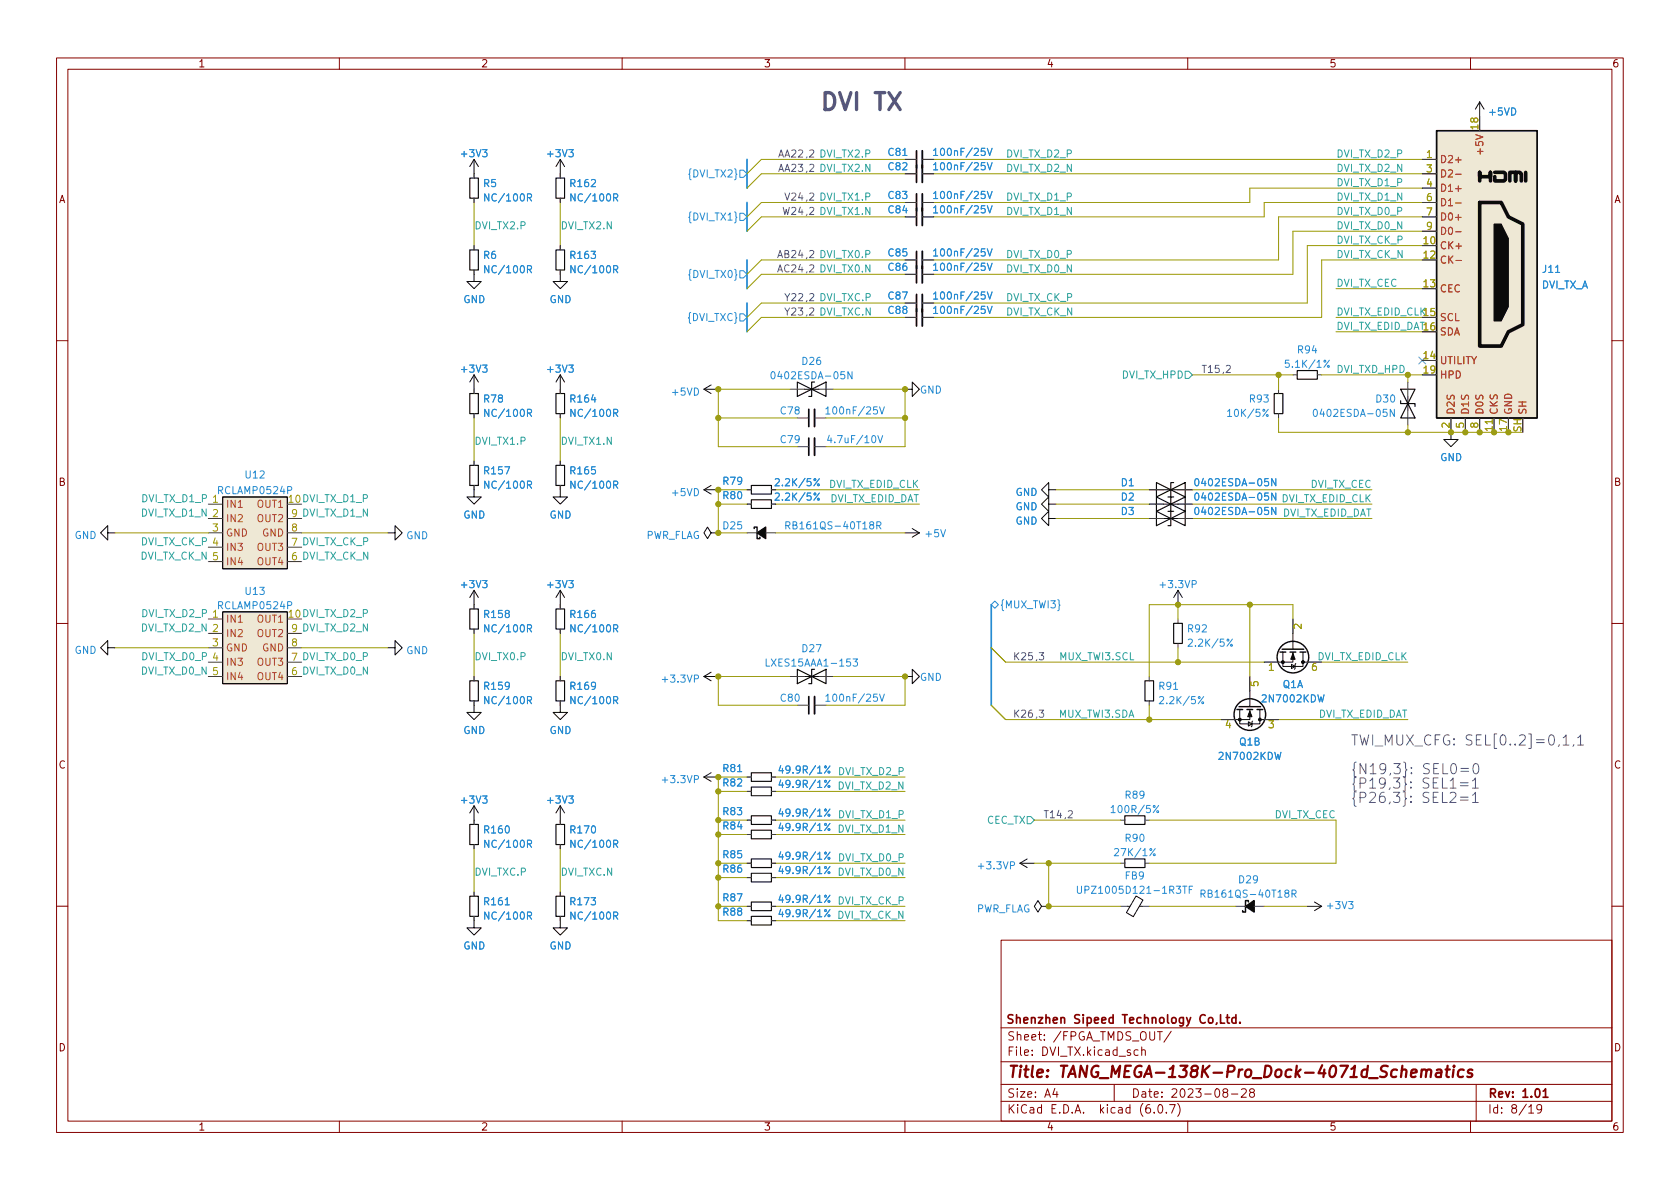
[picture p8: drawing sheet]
<svg xmlns="http://www.w3.org/2000/svg" width="297mm" height="210mm" viewBox="0 0 297 210" stroke-linecap="round" stroke-linejoin="round" font-family="sans-serif">
<defs><g id="words">
<text font-size="4.2" fill="#515593" x="144.8" y="19.5">DVI TX</text>
<text font-size="2.8" fill="#840000" x="178" y="190.6">Title: TANG_MEGA-138K-Pro_Dock-4071d_Schematics</text>
<g font-size="2.5" fill="#515593">
<text x="238.8" y="131.8">TWI_MUX_CFG: SEL[0..2]=0,1,1</text>
<text x="238.8" y="136.9">{N19,3}: SEL0=0</text>
<text x="238.8" y="139.5">{P19,3}: SEL1=1</text>
<text x="238.8" y="142">{P26,3}: SEL2=1</text>
</g>
<g font-size="2.1" fill="#840000">
<text x="177.8" y="181">Shenzhen Sipeed Technology Co,Ltd.</text>
<text x="178" y="184">Sheet: /FPGA_TMDS_OUT/</text>
<text x="178" y="186.7">File: DVI_TX.kicad_sch</text>
<text x="178" y="196.9">KiCad E.D.A. kicad (6.0.7)</text>
<text x="178" y="194.1">Size: A4</text>
<text x="200" y="194.1">Date: 2023-08-28</text>
<text x="263" y="194.1">Rev: 1.01</text>
<text x="263" y="196.9">Id: 8/19</text>
</g>
<g font-size="1.8" fill="#840000">
<text x="35" y="11.9">1</text>
<text x="85" y="11.9">2</text>
<text x="135" y="11.9">3</text>
<text x="185" y="11.9">4</text>
<text x="235" y="11.9">5</text>
<text x="285" y="11.9">6</text>
<text x="10.3" y="35.9">A</text>
<text x="285.3" y="35.9">A</text>
<text x="10.3" y="85.9">B</text>
<text x="285.3" y="85.9">B</text>
<text x="10.3" y="135.9">C</text>
<text x="285.3" y="135.9">C</text>
<text x="10.3" y="185.9">D</text>
<text x="285.3" y="185.9">D</text>
<text x="35" y="199.9">1</text>
<text x="85" y="199.9">2</text>
<text x="135" y="199.9">3</text>
<text x="185" y="199.9">4</text>
<text x="235" y="199.9">5</text>
<text x="285" y="199.9">6</text>
</g>
<g font-size="1.8" fill="#b58900">
<text x="261.4" y="22.8" transform="rotate(-90 261.4 22.8)">18</text>
<text x="252.2" y="27.9">1</text>
<text x="252.2" y="30.5">3</text>
<text x="252.2" y="33">4</text>
<text x="252.2" y="35.6">6</text>
<text x="252.2" y="38.1">7</text>
<text x="252.2" y="40.6">9</text>
<text x="251.7" y="43.2">10</text>
<text x="251.7" y="45.7">12</text>
<text x="251.7" y="50.8">13</text>
<text x="251.7" y="55.9">15</text>
<text x="251.7" y="58.4">16</text>
<text x="251.7" y="63.5">14</text>
<text x="251.7" y="66">19</text>
<text x="256.3" y="75.7" transform="rotate(-90 256.3 75.7)">2</text>
<text x="258.8" y="75.7" transform="rotate(-90 258.8 75.7)">5</text>
<text x="261.4" y="75.7" transform="rotate(-90 261.4 75.7)">8</text>
<text x="263.9" y="76.2" transform="rotate(-90 263.9 76.2)">11</text>
<text x="266.4" y="76.2" transform="rotate(-90 266.4 76.2)">17</text>
<text x="269" y="76.4" transform="rotate(-90 269 76.4)">SH</text>
<text x="37.6" y="94">3</text>
<text x="51.6" y="94">8</text>
<text x="230.1" y="111.2" transform="rotate(-90 230.1 111.2)">2</text>
<text x="37.6" y="114.3">3</text>
<text x="51.6" y="114.3">8</text>
<text x="224.3" y="118.6">1</text>
<text x="231.9" y="118.6">6</text>
<text x="222.5" y="121.4" transform="rotate(-90 222.5 121.4)">5</text>
<text x="216.7" y="128.8">4</text>
<text x="224.3" y="128.8">3</text>
</g>
<g font-size="1.8" fill="#268bd2">
<text x="263.4" y="20.4">+5VD</text>
<text x="81.7" y="27.8">+3V3</text>
<text x="97" y="27.8">+3V3</text>
<text x="157.1" y="27.6">C81</text>
<text x="165.8" y="27.6">100nF/25V</text>
<text x="85.5" y="33.1">R5</text>
<text x="86.2" y="35.6">NC/100R</text>
<text x="101" y="33.1">R162</text>
<text x="101.4" y="35.6">NC/100R</text>
<text x="122.1" y="31.4">{DVI_TX2}</text>
<text x="157.1" y="30.1">C82</text>
<text x="157.1" y="35.2">C83</text>
<text x="165.8" y="30.1">100nF/25V</text>
<text x="165.8" y="35.2">100nF/25V</text>
<text x="122.1" y="39">{DVI_TX1}</text>
<text x="157.1" y="37.7">C84</text>
<text x="165.8" y="37.7">100nF/25V</text>
<text x="85.5" y="45.8">R6</text>
<text x="101" y="45.8">R163</text>
<text x="157.1" y="47.9">C86</text>
<text x="157.1" y="45.3">C85</text>
<text x="165.8" y="47.9">100nF/25V</text>
<text x="165.8" y="45.3">100nF/25V</text>
<text x="81.9" y="53.6">GND</text>
<text x="86.2" y="48.3">NC/100R</text>
<text x="97.1" y="53.6">GND</text>
<text x="101.4" y="48.3">NC/100R</text>
<text x="122.1" y="49.1">{DVI_TX0}</text>
<text x="157.1" y="53">C87</text>
<text x="165.8" y="53">100nF/25V</text>
<text x="272.5" y="51">DVI_TX_A</text>
<text x="272.8" y="48.2">J11</text>
<text x="121.8" y="56.8">{DVI_TXC}</text>
<text x="157.1" y="55.5">C88</text>
<text x="165.8" y="55.5">100nF/25V</text>
<text x="81.7" y="65.9">+3V3</text>
<text x="97" y="65.9">+3V3</text>
<text x="141.9" y="64.5">D26</text>
<text x="227.7" y="65">5.1K/1%</text>
<text x="229.5" y="62.5">R94</text>
<text x="85.6" y="71.2">R78</text>
<text x="101" y="71.2">R164</text>
<text x="118.9" y="69.9">+5VD</text>
<text x="137.2" y="67.1">0402ESDA-05N</text>
<text x="162.6" y="69.6">GND</text>
<text x="221" y="71.2">R93</text>
<text x="243.4" y="71.2">D30</text>
<text x="86.2" y="73.7">NC/100R</text>
<text x="101.4" y="73.7">NC/100R</text>
<text x="138.1" y="73.3">C78</text>
<text x="146.8" y="73.3">100nF/25V</text>
<text x="217.5" y="73.7">10K/5%</text>
<text x="233.1" y="73.7">0402ESDA-05N</text>
<text x="85.7" y="83.9">R157</text>
<text x="101" y="83.9">R165</text>
<text x="138.1" y="78.4">C79</text>
<text x="147" y="78.4">4.7uF/10V</text>
<text x="254.6" y="81.5">GND</text>
<text x="38.7" y="87.4">RCLAMP0524P</text>
<text x="43.5" y="84.6">U12</text>
<text x="86.2" y="86.4">NC/100R</text>
<text x="101.4" y="86.4">NC/100R</text>
<text x="118.9" y="87.7">+5VD</text>
<text x="127.9" y="88.3">R80</text>
<text x="127.9" y="85.7">R79</text>
<text x="137.6" y="88.5">2.2K/5%</text>
<text x="137.6" y="86">2.2K/5%</text>
<text x="179.5" y="87.7">GND</text>
<text x="198.3" y="88.5">D2</text>
<text x="198.3" y="86">D1</text>
<text x="212.1" y="88.5">0402ESDA-05N</text>
<text x="212.1" y="86">0402ESDA-05N</text>
<text x="13.2" y="95.3">GND</text>
<text x="71.8" y="95.3">GND</text>
<text x="81.9" y="91.7">GND</text>
<text x="97.1" y="91.7">GND</text>
<text x="114.1" y="95.3">PWR_FLAG</text>
<text x="127.9" y="93.6">D25</text>
<text x="139.8" y="93.6">RB161QS-40T18R</text>
<text x="163.8" y="95">+5V</text>
<text x="179.5" y="90.2">GND</text>
<text x="179.5" y="92.8">GND</text>
<text x="198.3" y="91.1">D3</text>
<text x="212.1" y="91.1">0402ESDA-05N</text>
<text x="38.7" y="107.7">RCLAMP0524P</text>
<text x="43.5" y="105.2">U13</text>
<text x="81.7" y="104">+3V3</text>
<text x="97" y="104">+3V3</text>
<text x="176.7" y="107.6">{MUX_TWI3}</text>
<text x="205.4" y="104">+3.3VP</text>
<text x="85.7" y="109.3">R158</text>
<text x="86.2" y="111.8">NC/100R</text>
<text x="101" y="109.3">R166</text>
<text x="101.4" y="111.8">NC/100R</text>
<text x="210.1" y="111.8">R92</text>
<text x="13.2" y="115.6">GND</text>
<text x="71.8" y="115.7">GND</text>
<text x="136" y="117.9">LXES15AAA1-153</text>
<text x="141.9" y="115.3">D27</text>
<text x="210.6" y="114.3">2.2K/5%</text>
<text x="85.7" y="122">R159</text>
<text x="86.2" y="124.5">NC/100R</text>
<text x="101" y="122">R169</text>
<text x="101.4" y="124.5">NC/100R</text>
<text x="117.3" y="120.7">+3.3VP</text>
<text x="138.1" y="124.1">C80</text>
<text x="146.8" y="124.1">100nF/25V</text>
<text x="162.6" y="120.4">GND</text>
<text x="205" y="122">R91</text>
<text x="205.5" y="124.5">2.2K/5%</text>
<text x="223.4" y="124.2">2N7002KDW</text>
<text x="226.8" y="121.7">Q1A</text>
<text x="81.9" y="129.8">GND</text>
<text x="97.1" y="129.8">GND</text>
<text x="219.2" y="131.8">Q1B</text>
<text x="127.9" y="136.5">R81</text>
<text x="138.4" y="136.8">49.9R/1%</text>
<text x="215.8" y="134.4">2N7002KDW</text>
<text x="81.7" y="142.1">+3V3</text>
<text x="97" y="142.1">+3V3</text>
<text x="117.3" y="138.5">+3.3VP</text>
<text x="127.9" y="139.1">R82</text>
<text x="138.4" y="139.3">49.9R/1%</text>
<text x="197" y="143.8">100R/5%</text>
<text x="199" y="141.2">R89</text>
<text x="85.7" y="147.4">R160</text>
<text x="86.2" y="149.9">NC/100R</text>
<text x="101" y="147.4">R170</text>
<text x="101.4" y="149.9">NC/100R</text>
<text x="127.9" y="144.1">R83</text>
<text x="127.9" y="146.7">R84</text>
<text x="138.4" y="144.4">49.9R/1%</text>
<text x="138.4" y="146.9">49.9R/1%</text>
<text x="199" y="148.8">R90</text>
<text x="127.9" y="151.8">R85</text>
<text x="127.9" y="154.3">R86</text>
<text x="138.4" y="152">49.9R/1%</text>
<text x="138.4" y="154.6">49.9R/1%</text>
<text x="173.2" y="153.7">+3.3VP</text>
<text x="197.5" y="151.4">27K/1%</text>
<text x="199" y="155.5">FB9</text>
<text x="85.7" y="160.1">R161</text>
<text x="101" y="160.1">R173</text>
<text x="127.9" y="159.4">R87</text>
<text x="127.9" y="161.9">R88</text>
<text x="138.4" y="159.6">49.9R/1%</text>
<text x="172.5" y="161.3">PWR_FLAG</text>
<text x="191.8" y="158">UPZ1005D121-1R3TF</text>
<text x="213.3" y="158.7">RB161QS-40T18R</text>
<text x="219.1" y="156.2">D29</text>
<text x="234.8" y="160.7">+3V3</text>
<text x="81.9" y="167.9">GND</text>
<text x="86.2" y="162.6">NC/100R</text>
<text x="97.1" y="167.9">GND</text>
<text x="101.4" y="162.6">NC/100R</text>
<text x="138.4" y="162.2">49.9R/1%</text>
</g>
<g font-size="1.8" fill="#515593">
<text x="137.7" y="27.8">AA22,2 DVI_TX2.P</text>
<text x="137.7" y="30.4">AA23,2 DVI_TX2.N</text>
<text x="139.1" y="35.5">V24,2 DVI_TX1.P</text>
<text x="138.6" y="38">W24,2 DVI_TX1.N</text>
<text x="137.7" y="45.6">AB24,2 DVI_TX0.P</text>
<text x="137.7" y="48.2">AC24,2 DVI_TX0.N</text>
<text x="139.1" y="53.2">Y22,2 DVI_TXC.P</text>
<text x="139.1" y="55.8">Y23,2 DVI_TXC.N</text>
<text x="212.9" y="65.9">T15,2</text>
<text x="179.6" y="116.7">K25,3</text>
<text x="179.6" y="126.9">K26,3</text>
<text x="184.9" y="144.7">T14,2</text>
</g>
<g font-size="1.8" fill="#2aa198">
<text x="177.8" y="27.8">DVI_TX_D2_P</text>
<text x="236.2" y="27.8">DVI_TX_D2_P</text>
<text x="177.8" y="35.5">DVI_TX_D1_P</text>
<text x="177.8" y="30.4">DVI_TX_D2_N</text>
<text x="236.2" y="30.4">DVI_TX_D2_N</text>
<text x="236.2" y="35.5">DVI_TX_D1_N</text>
<text x="236.2" y="32.9">DVI_TX_D1_P</text>
<text x="83.8" y="40.5">DVI_TX2.P</text>
<text x="99.1" y="40.5">DVI_TX2.N</text>
<text x="177.8" y="38">DVI_TX_D1_N</text>
<text x="236.2" y="40.5">DVI_TX_D0_N</text>
<text x="236.2" y="38">DVI_TX_D0_P</text>
<text x="177.8" y="45.6">DVI_TX_D0_P</text>
<text x="236.2" y="45.6">DVI_TX_CK_N</text>
<text x="236.2" y="43.1">DVI_TX_CK_P</text>
<text x="177.8" y="53.2">DVI_TX_CK_P</text>
<text x="177.8" y="48.2">DVI_TX_D0_N</text>
<text x="236.2" y="50.7">DVI_TX_CEC</text>
<text x="177.8" y="55.8">DVI_TX_CK_N</text>
<text x="236.2" y="58.3">DVI_TX_EDID_DAT16</text>
<text x="236.2" y="55.8">DVI_TX_EDID_CLK15</text>
<text x="236.2" y="65.9">DVI_TXD_HPD</text>
<text x="198.4" y="66.9">DVI_TX_HPD</text>
<text x="83.8" y="78.6">DVI_TX1.P</text>
<text x="99.1" y="78.6">DVI_TX1.N</text>
<text x="25.2" y="88.8">DVI_TX_D1_P 1</text>
<text x="51.1" y="88.9">10DVI_TX_D1_P</text>
<text x="146.5" y="86.3">DVI_TX_EDID_CLK</text>
<text x="146.5" y="88.8">DVI_TX_EDID_DAT</text>
<text x="226.5" y="88.8">DVI_TX_EDID_CLK</text>
<text x="231.7" y="86.3">DVI_TX_CEC</text>
<text x="25.1" y="91.3">DVI_TX_D1_N 2</text>
<text x="51.6" y="91.4">9 DVI_TX_D1_N</text>
<text x="226.5" y="91.3">DVI_TX_EDID_DAT</text>
<text x="24.8" y="99">DVI_TX_CK_N 5</text>
<text x="24.9" y="96.4">DVI_TX_CK_P 4</text>
<text x="51.6" y="99.1">6 DVI_TX_CK_N</text>
<text x="51.6" y="96.5">7 DVI_TX_CK_P</text>
<text x="25.1" y="111.7">DVI_TX_D2_N 2</text>
<text x="25.2" y="109.1">DVI_TX_D2_P 1</text>
<text x="51.1" y="109.2">10DVI_TX_D2_P</text>
<text x="51.6" y="111.8">9 DVI_TX_D2_N</text>
<text x="25.1" y="119.3">DVI_TX_D0_N 5</text>
<text x="25.2" y="116.7">DVI_TX_D0_P 4</text>
<text x="51.6" y="119.4">6 DVI_TX_D0_N</text>
<text x="51.6" y="116.8">7 DVI_TX_D0_P</text>
<text x="83.8" y="116.7">DVI_TX0.P</text>
<text x="99.1" y="116.7">DVI_TX0.N</text>
<text x="187.5" y="116.7">MUX_TWI3.SCL</text>
<text x="232.9" y="116.7">DVI_TX_EDID_CLK</text>
<text x="187.3" y="126.9">MUX_TWI3.SDA</text>
<text x="232.9" y="126.9">DVI_TX_EDID_DAT</text>
<text x="148.4" y="137.1">DVI_TX_D2_P</text>
<text x="148.3" y="139.6">DVI_TX_D2_N</text>
<text x="148.3" y="147.2">DVI_TX_D1_N</text>
<text x="148.4" y="144.7">DVI_TX_D1_P</text>
<text x="174.4" y="145.7">CEC_TX</text>
<text x="225.3" y="144.7">DVI_TX_CEC</text>
<text x="83.8" y="154.8">DVI_TXC.P</text>
<text x="99.1" y="154.8">DVI_TXC.N</text>
<text x="148.3" y="154.8">DVI_TX_D0_N</text>
<text x="148.4" y="152.3">DVI_TX_D0_P</text>
<text x="148.1" y="159.9">DVI_TX_CK_P</text>
<text x="148" y="162.5">DVI_TX_CK_N</text>
</g>
<g font-size="1.8" fill="#cb4b16">
<text x="254.5" y="28.8">D2+</text>
<text x="262.3" y="26.8" transform="rotate(-90 262.3 26.8)">+5V</text>
<text x="254.5" y="31.4">D2-</text>
<text x="254.5" y="33.9">D1+</text>
<text x="254.5" y="36.4">D1-</text>
<text x="254.5" y="39">D0+</text>
<text x="254.5" y="41.5">D0-</text>
<text x="254.5" y="44.1">CK+</text>
<text x="254.5" y="46.6">CK-</text>
<text x="254.5" y="51.7">CEC</text>
<text x="254.5" y="56.8">SCL</text>
<text x="254.5" y="59.3">SDA</text>
<text x="254.5" y="64.4">UTILITY</text>
<text x="254.5" y="66.9">HPD</text>
<text x="257.2" y="73.4" transform="rotate(-90 257.2 73.4)">D2S</text>
<text x="259.7" y="73.4" transform="rotate(-90 259.7 73.4)">D1S</text>
<text x="262.3" y="73.4" transform="rotate(-90 262.3 73.4)">D0S</text>
<text x="264.8" y="73.4" transform="rotate(-90 264.8 73.4)">CKS</text>
<text x="267.3" y="73.4" transform="rotate(-90 267.3 73.4)">GND</text>
<text x="269.9" y="73.4" transform="rotate(-90 269.9 73.4)">SH</text>
<text x="39.9" y="89.8">IN1</text>
<text x="45.6" y="89.8">OUT1</text>
<text x="39.9" y="92.3">IN2</text>
<text x="39.9" y="94.9">GND</text>
<text x="45.6" y="92.3">OUT2</text>
<text x="46.4" y="94.9">GND</text>
<text x="39.9" y="97.4">IN3</text>
<text x="39.9" y="99.9">IN4</text>
<text x="45.6" y="99.9">OUT4</text>
<text x="45.6" y="97.4">OUT3</text>
<text x="39.9" y="110.1">IN1</text>
<text x="39.9" y="112.6">IN2</text>
<text x="45.6" y="110.1">OUT1</text>
<text x="45.6" y="112.6">OUT2</text>
<text x="39.9" y="115.2">GND</text>
<text x="39.9" y="117.7">IN3</text>
<text x="45.6" y="117.7">OUT3</text>
<text x="46.4" y="115.2">GND</text>
<text x="39.9" y="120.3">IN4</text>
<text x="45.6" y="120.3">OUT4</text>
</g>
</g></defs>
<g fill="none" stroke="#840000" stroke-width=".18">
<path d="M10 10.2h277v190.1h-277zM12 12.2h273v186.1h-273zM60 10.2v2M110 10.2v2M160 10.2v2M210 10.2v2M260 10.2v2M10 60.2h2M285 60.2h2M10 110.2h2M285 110.2h2M10 160.2h2"/>
<path d="M177 166.3h108v32h-108zM285 160.2h2M60 198.3v2M110 198.3v2M160 198.3v2M177 194.8h108M177 191.8h108M177 187.8h108M177 181.8h108M186.5 192.5l-.4 1h1M186.9 193v1M197 191.8v3"/>
<path d="M201.2 185.7l-.4-.1-.3 .3v.4l.1 .3h.6M201.9 185.8l.2-.2 .3 .1 .1 .9M201.9 185.1v1.5M204.1 196.7v.1M204.6 182.4h.9M204.9 195.4l.2-.1a.81 .81 0 0 1 .6 .7 .81 .81 0 0 1-.3 .8h-.2a.81 .81 0 0 1-.6-.6 .81 .81 0 0 1 .3-.8zM205.1 182.4v1.5M206.2 196.7v.1M206.8 195.3h1l-.7 1.5M207.1 182.4l-1.3 1.9M208.2 195.1a1.72 1.72 0 0 1 0 2.3M210 198.3v2"/>
<path d="M216.5 193.2l-.3-.3 .1-.2 .2-.2 .4 .1 .2 .2-.1 .2-.6 .2-.2 .3 .1 .4 .2 .1h.4l.2-.3v-.2l-.3-.3M217.7 193.5h1.2M219.5 192.7l.6-.2 .2 .2 .1 .3-1 1h1M221.2 193.2l-.3-.3 .1-.2 .2-.2 .4 .1 .2 .2-.1 .2-.6 .2-.2 .3 .1 .4 .2 .1h.3l.3-.3-.1-.4-.2-.1M260 198.3v2M261 191.8v6.5M270.3 195.8l.4-.5v1.5M270.3 196.8h.9M272.6 196l-.3 .3h-.3l-.3-.3 .2-.6 .4-.1 .2 .2a.99 .99 0 0 1-.3 1.3h-.3"/>
</g>
<path d="M215.8 179.4v1.5h.7M216.8 179.9h.6M217 179.4v1.3l.4 .2M218.5 179.4v1.5M218.5 180l-.4-.1-.3 .3v.4l.1 .3h.6M219.2 180.8v.1M272.8 193l.5-.5v1.5M272.8 194h.9" fill="none" stroke="#840000" stroke-width=".3"/>
<path d="M251.4 189.3a.49 .49 0 0 1 .8 .1l-.1 1.1M252.2 189.4a.5 .5 0 0 1 .8-.2l-.1 1.3M254 189.2l.2-.1 .6 .1-.1 1.3M254.9 189.6l-.7 .1a.4 .4 0 0 0-.4 .3 .4 .4 0 0 0 .3 .5l.7-.1M255.6 189.1h.7M256 188.5l-.3 1.7 .1 .2 .4 .1M257 189.1l-.2 1.4M257.1 188.5l-.1 .1 .1 .1 .1-.1-.1-.1v.2M258.8 189.2a.66 .66 0 0 0-1 .3l-.1 .6 .2 .3 .2 .1 .6-.1M260.3 189.2a.49 .49 0 0 0-.8 .3l.3 .3 .5 .1v.2l-.1 .3-.2 .1-.6-.1" fill="none" stroke="#840000" stroke-width=".4"/>
<g fill="none" stroke="#0a0a0a" stroke-width=".2">
<path d="M83.1 31.5h1.5v3.5h-1.5zM98.3 31.5h1.5v3.5h-1.5zM83.1 44.2h1.5v3.5h-1.5zM98.3 44.2h1.5v3.5h-1.5zM83.1 69.6h1.5v3.5h-1.5zM98.3 69.6h1.5v3.5h-1.5zM141 67.6l2.5 1.2-2.5 1.3zM143.5 68.8l2.5-1.2v2.5zM144 67.6h-.5v2.5h-.5M225.3 69.6h1.5v3.5h-1.5zM229.4 65.5h3.5v1.6h-3.5zM247.6 70.9v.5h2.6v.5"/>
<path d="M247.6 68.8h2.6l-1.3 2.6zM248.9 71.4l1.3 2.5h-2.6zM83.1 82.3h1.5v3.5h-1.5zM98.3 82.3h1.5v3.5h-1.5zM132.8 88.4h3.6v1.5h-3.6zM132.8 85.8h3.6v1.6h-3.6zM204.5 87.9l2.5 1.2-2.5 1.3zM204.5 90.4l2.5 1.3-2.5 1.3zM204.5 85.3l2.5 1.3-2.5 1.3zM207 89.1l2.5-1.2v2.5zM207 91.7l2.5-1.3v2.6zM207 86.6l2.5-1.3v2.6z"/>
<path d="M207.5 87.9h-.5v2.5h-.5M207.5 90.4h-.5v2.6h-.5M207.5 85.3h-.5v2.6h-.5M83.1 107.7h1.5v3.5h-1.5zM98.3 107.7h1.5v3.5h-1.5zM141 118.4l2.5 1.2-2.5 1.3zM143.5 119.6l2.5-1.2v2.5zM144 118.4h-.5v2.5h-.5M207.5 110.2h1.5v3.6h-1.5zM83.1 120.4h1.5v3.5h-1.5zM98.3 120.4h1.5v3.5h-1.5zM132.8 139.2h3.6v1.5h-3.6z"/>
<path d="M132.8 136.6h3.6v1.6h-3.6zM202.4 120.4h1.6v3.5h-1.6zM83.1 145.8h1.5v3.5h-1.5zM83.1 158.5h1.5v3.5h-1.5zM98.3 145.8h1.5v3.5h-1.5zM98.3 158.5h1.5v3.5h-1.5zM132.8 159.5h3.6v1.5h-3.6zM132.8 151.9h3.6v1.5h-3.6zM132.8 154.4h3.6v1.6h-3.6zM132.8 144.3h3.6v1.5h-3.6zM132.8 146.8h3.6v1.5h-3.6zM198.9 151.9h3.5v1.5h-3.5z"/>
<path d="M198.9 144.3h3.5v1.5h-3.5zM132.8 162h3.6v1.6h-3.6z"/>
</g>
<g fill="none" stroke="#493f36" stroke-width=".18">
<path d="M83.8 30.7v.8M83.8 35v.8M99.1 30.7v.8M99.1 35v.8M160 28.2h2.1M160 30.7h2.1M160 35.8h2.1M160 38.3h2.1M163.1 28.2h2M163.1 30.7h2M163.1 35.8h2M163.1 38.3h2"/>
<path d="M251.5 28.2h2.5M251.5 30.7h2.5M251.5 33.3h2.5M251.5 35.8h2.5M251.5 38.3h2.5M83.8 43.4v.8M83.8 47.7v.8M99.1 43.4v.8M99.1 47.7v.8M160 48.5h2.1M160 53.6h2.1M160 46h2.1"/>
<path d="M160 56.1h2.1M163.1 48.5h2M163.1 53.6h2M163.1 46h2M163.1 56.1h2M251.5 40.9h2.5M83.8 68.8v.8M83.8 73.1v.8M99.1 68.8v.8M99.1 73.1v.8M139.7 68.8h2.5M141 73.9h2"/>
<path d="M141 79h2M144 73.9h2M144 79h2M144.8 68.8h2.5M226.1 68.8v.8M226.1 73.1v.8M228.6 66.3h.8M232.9 66.3h.8M248.9 67.6v2.5M248.9 72.6v2.6M256.5 73.9v2.5M259.1 73.9v2.5"/>
<path d="M261.6 73.9v2.5M264.2 73.9v2.5M36.8 89.1h2.6M36.8 91.7h2.6M36.8 94.2h2.6M36.8 96.8h2.6M36.8 99.3h2.6M50.8 91.7h2.5M50.8 94.2h2.5M50.8 96.8h2.5M50.8 99.3h2.5M83.8 81.5v.8"/>
<path d="M83.8 85.8v.8M99.1 81.5v.8M99.1 85.8v.8M127 94.2h.1M132.1 89.1h.7M132.1 86.6h.7M132.1 94.2h1.8M135.4 94.2h1.8M136.4 89.1h.8M136.4 86.6h.8M203.2 89.1h2.5M203.2 91.7h2.5"/>
<path d="M203.2 86.6h2.5M208.3 89.1h2.5M208.3 91.7h2.5M208.3 86.6h2.5M36.8 119.6h2.6M36.8 117.1h2.6M36.8 109.5h2.6M36.8 112h2.6M36.8 114.5h2.6M50.8 119.6h2.5M50.8 117.1h2.5M50.8 112h2.5"/>
<path d="M50.8 114.5h2.5M83.8 106.9v.8M83.8 111.2v.8M83.8 119.6v.8M99.1 106.9v.8M99.1 111.2v.8M99.1 119.6v.8M139.7 119.6h2.5M144.8 119.6h2.5M203.2 119.6v.8M208.3 109.5v.7M208.3 113.8v.7"/>
<path d="M221 119.6v2.6M223.5 117.1h2.6M228.6 109.5v2.5M231.1 117.1h2.6M83.8 123.9v.8M99.1 123.9v.8M132.1 139.9h.7M132.1 137.4h.7M136.4 139.9h.8M136.4 137.4h.8M141 124.7h2M144 124.7h2"/>
<path d="M203.2 123.9v.8M215.9 127.2h2.5M223.5 127.2h2.6M83.8 145v.8M83.8 149.3v.8M83.8 157.7v.8M99.1 145v.8M99.1 149.3v.8M99.1 157.7v.8M132.1 152.6h.7M132.1 145h.7M132.1 155.2h.7"/>
<path d="M132.1 147.6h.7M136.4 152.6h.8M136.4 145h.8M136.4 155.2h.8M136.4 147.6h.8M198.1 152.6h.8M198.1 145h.8M202.4 152.6h.8M202.4 145h.8M83.8 162v.8M99.1 162v.8M132.1 160.3h.7"/>
<path d="M132.1 162.8h.7M136.4 160.3h.8M136.4 162.8h.8M185.4 160.3h.1M198.1 160.3h1.3M201.9 160.3h1.3M218.4 160.3h1.8M221.7 160.3h1.8"/>
</g>
<g fill="none" stroke="#268bd2" stroke-width=".18">
<path d="M130.8 37.7h.6l.7 .6-.7 .7h-.6zM130.8 30.1h.6l.7 .6-.7 .7h-.6zM165.1 26.6l.3-.4v1.3M165.1 29.1l.3-.3v1.2M165.1 34.2l.3-.4v1.3M165.1 36.7l.3-.3v1.3M165.1 27.5h.7M165.1 30h.7M165.1 35.1h.7M165.1 37.7h.7M174.6 26.2l.4 1.3 .4-1.3M174.6 28.8l.4 1.2 .4-1.2"/>
<path d="M174.6 33.8l.4 1.3 .4-1.3M174.6 36.4l.4 1.3 .4-1.3M130.8 47.9h.6l.7 .6-.7 .6h-.6zM130.8 55.5h.6l.7 .6-.7 .7h-.6zM165.1 46.9l.3-.4v1.3M165.1 52l.3-.4v1.3M165.1 44.4l.3-.4v1.3M165.1 54.5l.3-.3v1.2M165.1 47.8h.7M165.1 52.9h.7M165.1 45.3h.7M165.1 55.4h.7"/>
<path d="M174.6 46.5l.4 1.3 .4-1.3M174.6 51.6l.4 1.3 .4-1.3M174.6 44l.4 1.3 .4-1.3M174.6 54.2l.4 1.2 .4-1.2M136.4 65.8l.2-.1a.68 .68 0 0 1 .5 .7 .68 .68 0 0 1-.5 .6l-.2-.1-.1-.4zM146 72.3l.4-.4v1.3M146 73.2h.7M146.6 77l-.3 .9h.8M150.6 65.7v1.3l-.7-1.3v1.3M155.2 77l.4 1.3 .5-1.3M155.5 71.9l.4 1.3 .5-1.3M217 72.7l.4-.3v1.2"/>
<path d="M217 73.6h.8M232.3 72.5l.2-.1a.68 .68 0 0 1 .4 .6 .68 .68 0 0 1-.4 .6l-.2-.1-.1-.3zM235 63.7l-.9 1.3M246.5 72.4v1.2l-.7-1.2v1.2M138.9 92.9h.6l.2-.2-.1-.3-.7-.1v1.2M139.2 92.9l.5 .6M144.9 87.2l-1 1.3M144.9 84.6l-1 1.3M155 92.9h.6l.2-.2-.1-.3-.7-.1v1.2M155.3 92.9l.5 .6M211.4 87.2h.1a.68 .68 0 0 1 .5 .6 .68 .68 0 0 1-.5 .7 .84 .84 0 0 1-.1-1.3zM211.4 89.8l.1-.1a.68 .68 0 0 1 .5 .7 .68 .68 0 0 1-.5 .6 .84 .84 0 0 1-.1-1.2z"/>
<path d="M211.4 84.7l.1-.1a.68 .68 0 0 1 .5 .7 .68 .68 0 0 1-.5 .6 .84 .84 0 0 1-.1-1.2zM225.6 87.2v1.3l-.7-1.3v1.3M225.6 89.7v1.3l-.7-1.3v1.3M225.6 84.6v1.3l-.7-1.3v1.3M135.5 116.5v1.3h.6M150.8 116.5h.8l-.4 .5 .4 .1v.6l-.2 .1-.6-.1M175.3 106.9l.6-.6 .6 .6-.6 .7zM217.9 113l-1 1.3M138 137.9l-.3 .9h.8M138 135.4l-.3 .9h.8M146 123.1l.4-.4v1.3M146 124h.7"/>
<path d="M146.7 138l-.9 1.3M146.7 135.4l-.9 1.3M155.5 122.7l.4 1.3 .5-1.3M212.8 123.2l-.9 1.2M138 158.2l-.3 .9h.8M138 150.6l-.3 .9h.8M138 153.2l-.3 .9h.8M138 143l-.3 .9h.8M138 145.5l-.3 .9h.8M146.7 158.3l-.9 1.3M146.7 150.7l-.9 1.3M146.7 153.2l-.9 1.3"/>
<path d="M146.7 143.1l-.9 1.2M146.7 145.6l-.9 1.3M190.5 156.7v1l.2 .3 .4-.1 .1-.2v-1M196.5 142.8l.3-.4v1.3M196.5 143.7h.7M204.9 142.4l-1 1.3M210.3 157.3h.4M210.9 156.7h-.6v1.3M212.4 158.1l.6-.1 .1-.2-.1-.3-.6-.1v1.3M212.7 158.1l.4 .6M228.4 158.1l.6-.1 .2-.2-.1-.3-.7-.1v1.3M228.7 158.1l.5 .6"/>
<path d="M138 160.8l-.3 .9h.8M146.7 160.8l-.9 1.3"/>
<circle cx="234.9" cy="64.8" r=".18"/>
<circle cx="144.7" cy="88.3" r=".18"/>
<circle cx="144.7" cy="85.7" r=".18"/>
<circle cx="217.7" cy="114.1" r=".18"/>
<circle cx="146.6" cy="139.1" r=".18"/>
<circle cx="146.6" cy="136.5" r=".18"/>
<circle cx="212.6" cy="124.3" r=".18"/>
<circle cx="146.6" cy="154.3" r=".18"/>
<circle cx="146.6" cy="144.2" r=".18"/>
<circle cx="146.6" cy="151.8" r=".18"/>
<circle cx="146.6" cy="146.7" r=".18"/>
<circle cx="146.6" cy="159.4" r=".18"/>
<circle cx="204.7" cy="143.5" r=".18"/>
<circle cx="146.6" cy="161.9" r=".18"/>
</g>
<path d="M163.1 26.7v5.6M163.1 34.3v5.6M163.1 44.4v5.6M163.1 52.1v5.6M144 72.4v3M144 77.5v3M144 123.2v3" fill="none" stroke="#0a0a0a" stroke-width=".33"/>
<path d="M162.1 26.7v5.6M162.1 34.3v5.6M162.1 44.4v5.6M162.1 52.1v5.6M143 72.4v3M143 77.5v3M143 123.2v3" fill="none" stroke="#0a0a0a" stroke-width=".3"/>
<g fill="none" stroke="#0a0a0a" stroke-width=".18">
<path d="M261.6 18l-.7 1.3M261.6 18v2.6M261.6 18l.8 1.3M83.8 28.2v2.5M83.8 28.2l.8 1.3M83.8 28.2l-.7 1.3M99.1 28.2v2.5M99.1 28.2l.7 1.3M99.1 28.2l-.8 1.3M83.8 48.5v1.3h1.3l-1.3 1.2-1.3-1.2h1.3M99.1 48.5v1.3h1.2l-1.2 1.2-1.3-1.2h1.3M83.8 66.3l.8 1.3"/>
<path d="M83.8 66.3v2.5M83.8 66.3l-.7 1.3M99.1 66.3l.7 1.3M99.1 66.3v2.5M99.1 66.3l-.8 1.3M124.5 68.8l1.2 .8M124.5 68.8h2.5M125.7 68.1l-1.2 .7M142.2 68.8h2.6M160 68.8h1.3v-1.2l1.3 1.2-1.3 1.3v-1.3M248.9 70.1v2.5M256.5 76.4v1.3h1.3l-1.3 1.3-1.2-1.3h1.2"/>
<path d="M19 94.2v-1.2l-1.2 1.2 1.2 1.3v-1.3h1.3M39.4 87.9h11.4v12.7h-11.4zM68.6 94.2h1.2v-1.2l1.3 1.2-1.3 1.3v-1.3M83.8 86.6v1.3h1.3l-1.3 1.2-1.3-1.2h1.3M99.1 86.6v1.3h1.2l-1.2 1.2-1.3-1.2h1.3M124.5 86.6l1.2 .8M124.5 86.6h2.5M125.7 94.2l-.6-1-.6 1 .6 1 .6-1h1.3M125.7 85.8l-1.2 .8M133.9 94.2h1.5M160 94.2h2.6M161.3 93.5l1.3 .7"/>
<path d="M162.6 94.2l-1.3 .8M185.4 89.1v-1.2l-1.3 1.2 1.3 1.3v-1.3h1.3M185.4 86.6v-1.3l-1.3 1.3 1.3 1.3v-1.3h1.3M185.4 91.7v-1.3l-1.3 1.3 1.3 1.3v-1.3h1.3M205.7 86.6h2.6M205.7 89.1h2.6M205.7 91.7h2.6M19 114.5v-1.2l-1.2 1.2 1.2 1.3v-1.3h1.3M39.4 108.2h11.4v12.7h-11.4zM68.6 114.5h1.2v-1.2l1.3 1.2-1.3 1.3v-1.3M83.8 104.4v2.5M83.8 104.4l.8 1.3"/>
<path d="M83.8 104.4l-.7 1.3M99.1 104.4v2.5M99.1 104.4l.7 1.3M99.1 104.4l-.8 1.3M124.5 119.6h2.5M124.5 119.6l1.2 .8M125.7 118.9l-1.2 .7M142.2 119.6h2.6M160 119.6h1.3v-1.2l1.3 1.2-1.3 1.3v-1.3M208.3 104.4l-.8 1.3M208.3 104.4v2.5M208.3 104.4l.7 1.3"/>
<path d="M226.8 115.3v2.6h3.6v-2.6M228.3 117.5l.7 .4-.7 .3zM228.6 115.3v1.8h-2.5M228.6 112v2.8M229.1 117.3l-.1 .2v.7l-.1 .2M230.4 117.1h.7M83.8 124.7v1.3h1.3l-1.3 1.2-1.3-1.2h1.3M99.1 124.7v1.3h1.2l-1.2 1.2-1.3-1.2h1.3M124.5 137.4l1.2 .8M124.5 137.4h2.5M125.7 136.6l-1.2 .8M219.2 125.5v2.5h3.6v-2.5"/>
<path d="M220.7 127.6l.7 .4-.7 .4zM221 125.5v1.7h-2.6M221 122.2v2.8M221.5 127.5l-.1 .1v.8l-.2 .1M222.8 127.2h.7M83.8 142.5v2.5M83.8 142.5l.8 1.3M83.8 142.5l-.7 1.3M99.1 142.5v2.5M99.1 142.5l.7 1.3M99.1 142.5l-.8 1.3M180.3 152.6l1.3 .8"/>
<path d="M180.3 152.6h2.6M181.6 151.9l-1.3 .7M200.9 158.4l1.2 .8-1.7 2.9-1.2-.7zM232.4 159.5l1.3 .8M83.8 162.8v1.3h1.3l-1.3 1.2-1.3-1.2h1.3M99.1 162.8v1.3h1.2l-1.2 1.2-1.3-1.2h1.3M184.1 160.3l-.6-1-.6 1 .6 1 .6-1h1.3M199.4 160.3h.4M201.4 160.3h.5M220.2 160.3h1.5M231.1 160.3h2.6M233.7 160.3l-1.3 .7"/>
</g>
<g fill="#eee8d5" stroke="#eee8d5" stroke-width=".18">
<path d="M254 23.1h17.8v50.8h-17.8z"/>
<path d="M39.4 108.2h11.4v12.7h-11.4z"/>
<path d="M39.4 87.9h11.4v12.7h-11.4z"/>
</g>
<g fill="none" stroke="#0a0a0a" stroke-width=".25">
<path d="M254 23.1h17.8v50.8h-17.8zM133.3 93.5v-.3h.6v2h.5v-.2M226.3 115.3h1M226.7 114.8h3.8M228.1 115.3h1M229.9 115.3h1M218.7 125.5h1M219.1 125h3.8M220.5 125.5h1M222.2 125.5h1.1M220.7 159.5v-.2h-.5v2h-.5v-.3"/>
<circle cx="228.6" cy="116.2" r="2.79"/>
<circle cx="221" cy="126.4" r="2.79"/>
</g>
<path d="M261.6 32v-1.5v.7h1.9v-.7v1.5M261.6 35.8h3.8l1.3 2.5 2.5 1.3v17.8l-2.5 1.3-1.3 2.5h-3.8zM264.3 30.5h1.6l.3 .2v1l-.3 .3h-1.6v-.8M267 32v-1.5h1v1.5v-1.5h.7l.3 .2v1.3M269.7 30.5v1.5" fill="none" stroke="#0a0a0a" stroke-width=".63"/>
<g fill="#0a0a0a" stroke="#0a0a0a" stroke-width=".18">
<path d="M264.2 39.6h1.2l1.3 2.6v12l-1.3 2.6h-1.2z"/>
<path d="M221 125.7l.4 1h-.8z"/>
<path d="M228.6 115.6l.4 1h-.8z"/>
<circle cx="219.2" cy="127.2" r=".25"/>
<circle cx="222.8" cy="127.2" r=".25"/>
<circle cx="226.8" cy="117.1" r=".25"/>
<circle cx="230.4" cy="117.1" r=".25"/>
</g>
<path d="M257.4 30.8h.9M257.4 35.9h.9M257.4 41h.9M257.4 46.1h1" fill="none" stroke="#cb4b16" stroke-width=".18"/>
<g fill="#0a0a0a" stroke="#0a0a0a" stroke-width=".25">
<path d="M220.2 160.3l1.5-1v2z"/>
<path d="M133.9 94.2l1.5-1v2z"/>
</g>
<path d="M209.5 65.7h.7l.6 .6-.6 .6h-.7zM181.6 144.4h.6l.7 .6-.7 .7h-.6z" fill="none" stroke="#2aa198" stroke-width=".18"/>
<g fill="none" stroke="#515593" stroke-width=".18">
<path d="M258.2 138.4h1.4M258.2 138.9h1.4M258.3 135.9h1.4M258.3 136.4h1.4M260.3 138.1l.6-.5v1.8M260.3 139.4h1.1M260.6 135.2a.43 .43 0 0 1 .4-.2 .43 .43 0 0 1 .4 .4 .93 .93 0 0 1-.5 1.4 1.1 1.1 0 0 1-.3-1.6zM276.4 130.5l.5-.6v1.8M276.4 131.7h1M278.3 131.7l-.2 .3M279 130.5l.5-.6v1.8M279 131.7h1"/>
<path d="M258.2 141h1.4M258.2 141.5h1.4M260.3 140.6l.6-.5v1.8M260.3 141.9h1.1"/>
</g>
<path d="M132.1 28.2v5.1M132.1 35.8v5.1M132.1 46v5M132.1 53.6v5.1M175.3 106.9v17.8" fill="none" stroke="#268bd2" stroke-width=".3"/>
<g fill="none" stroke="#990" stroke-width=".18">
<path d="M83.8 35.8v7.6M99.1 35.8v7.6M160 38.3h-25.4l-2.5 2.6M160 35.8h-25.4l-2.5 2.5M160 30.7h-25.4l-2.5 2.6M160 28.2h-25.4l-2.5 2.5M165.1 30.7h86.4M165.1 28.2h86.4M251.5 35.8h-28v2.5h-58.4M251.5 38.3h-25.4v7.7h-61M251.5 33.3h-30.5v2.5h-55.9M160 53.6h-25.4l-2.5 2.5"/>
<path d="M160 56.1h-25.4l-2.5 2.6M160 46h-25.4l-2.5 2.5M160 48.5h-25.4l-2.5 2.5M236.2 56.1h15.3M236.2 58.7h15.3M236.2 51h15.3M251.5 43.4h-20.4v10.2h-66M251.5 46h-17.8v10.1h-68.6M251.5 40.9h-22.9v7.6h-63.5M83.8 73.9v7.6M99.1 73.9v7.6M127 73.9h14"/>
<path d="M139.7 68.8h-12.7v10.2h14M146 73.9h14M147.3 68.8h12.7v10.2h-14M210.8 66.3h17.8M226.1 66.3v2.5M226.1 73.9v2.5h43.1M233.7 66.3h17.8M248.9 66.3v1.3M248.9 75.2v1.2M20.3 94.2h16.5M53.3 94.2h15.3M127 89.1h5.1"/>
<path d="M132.1 86.6h-5.1v7.6h5.1M137.2 89.1h25.4M137.2 86.6h25.4M137.2 94.2h22.8M186.7 91.7h16.5M186.7 89.1h16.5M186.7 86.6h16.5M210.8 91.7h31.8M210.8 89.1h31.8M210.8 86.6h31.8M20.3 114.5h16.5M53.3 114.5h15.3"/>
<path d="M83.8 112v7.6M99.1 112v7.6M139.7 119.6h-12.7v5.1h14M147.3 119.6h12.7v5.1h-14M175.3 114.5l2.5 2.6h45.7M208.3 106.9v2.6M208.3 114.5v2.6M221 106.9v12.7M228.6 109.5v-2.6h-25.4v12.7M233.7 117.1h15.2M127 139.9h5.1M132.1 137.4h-5.1v25.4h5.1"/>
<path d="M137.2 137.4h22.8M137.2 139.9h22.8M175.3 124.7l2.5 2.5h38.1M203.2 124.7v2.5M226.1 127.2h22.8M83.8 150.1v7.6M99.1 150.1v7.6M127 147.6h5.1M127 145h5.1M127 152.6h5.1M127 155.2h5.1M137.2 147.6h22.8"/>
<path d="M137.2 145h22.8M137.2 152.6h22.8M137.2 155.2h22.8M182.9 145h15.2M182.9 152.6h15.2M185.4 152.6v7.7h12.7M203.2 145h33v7.6h-33M127 160.3h5.1M137.2 160.3h22.8M137.2 162.8h22.8M203.2 160.3h15.2M223.5 160.3h7.6"/>
</g>
<path d="M250.9 63.1l1.2 1.3M252.1 63.1l-1.2 1.3" fill="none" stroke="#6c71c4" stroke-width=".18"/>
<g fill="#859900" stroke="#859900" stroke-width=".18">
<circle cx="266.7" cy="76.4" r=".46"/>
<circle cx="261.6" cy="76.4" r=".46"/>
<circle cx="264.2" cy="76.4" r=".46"/>
<circle cx="248.9" cy="66.3" r=".46"/>
<circle cx="259.1" cy="76.4" r=".46"/>
<circle cx="256.5" cy="76.4" r=".46"/>
<circle cx="248.9" cy="76.4" r=".46"/>
<circle cx="208.3" cy="106.9" r=".46"/>
<circle cx="221" cy="106.9" r=".46"/>
<circle cx="226.1" cy="66.3" r=".46"/>
<circle cx="203.2" cy="127.2" r=".46"/>
<circle cx="185.4" cy="152.6" r=".46"/>
<circle cx="185.4" cy="160.3" r=".46"/>
<circle cx="208.3" cy="117.1" r=".46"/>
<circle cx="127" cy="147.6" r=".46"/>
<circle cx="127" cy="152.6" r=".46"/>
<circle cx="127" cy="145" r=".46"/>
<circle cx="127" cy="155.2" r=".46"/>
<circle cx="127" cy="160.3" r=".46"/>
<circle cx="160" cy="68.8" r=".46"/>
<circle cx="127" cy="68.8" r=".46"/>
<circle cx="160" cy="73.9" r=".46"/>
<circle cx="127" cy="86.6" r=".46"/>
<circle cx="127" cy="89.1" r=".46"/>
<circle cx="127" cy="73.9" r=".46"/>
<circle cx="160" cy="119.6" r=".46"/>
<circle cx="127" cy="119.6" r=".46"/>
<circle cx="127" cy="94.2" r=".46"/>
<circle cx="127" cy="139.9" r=".46"/>
<circle cx="127" cy="137.4" r=".46"/>
</g>
<use href="#words"/>
</svg>
